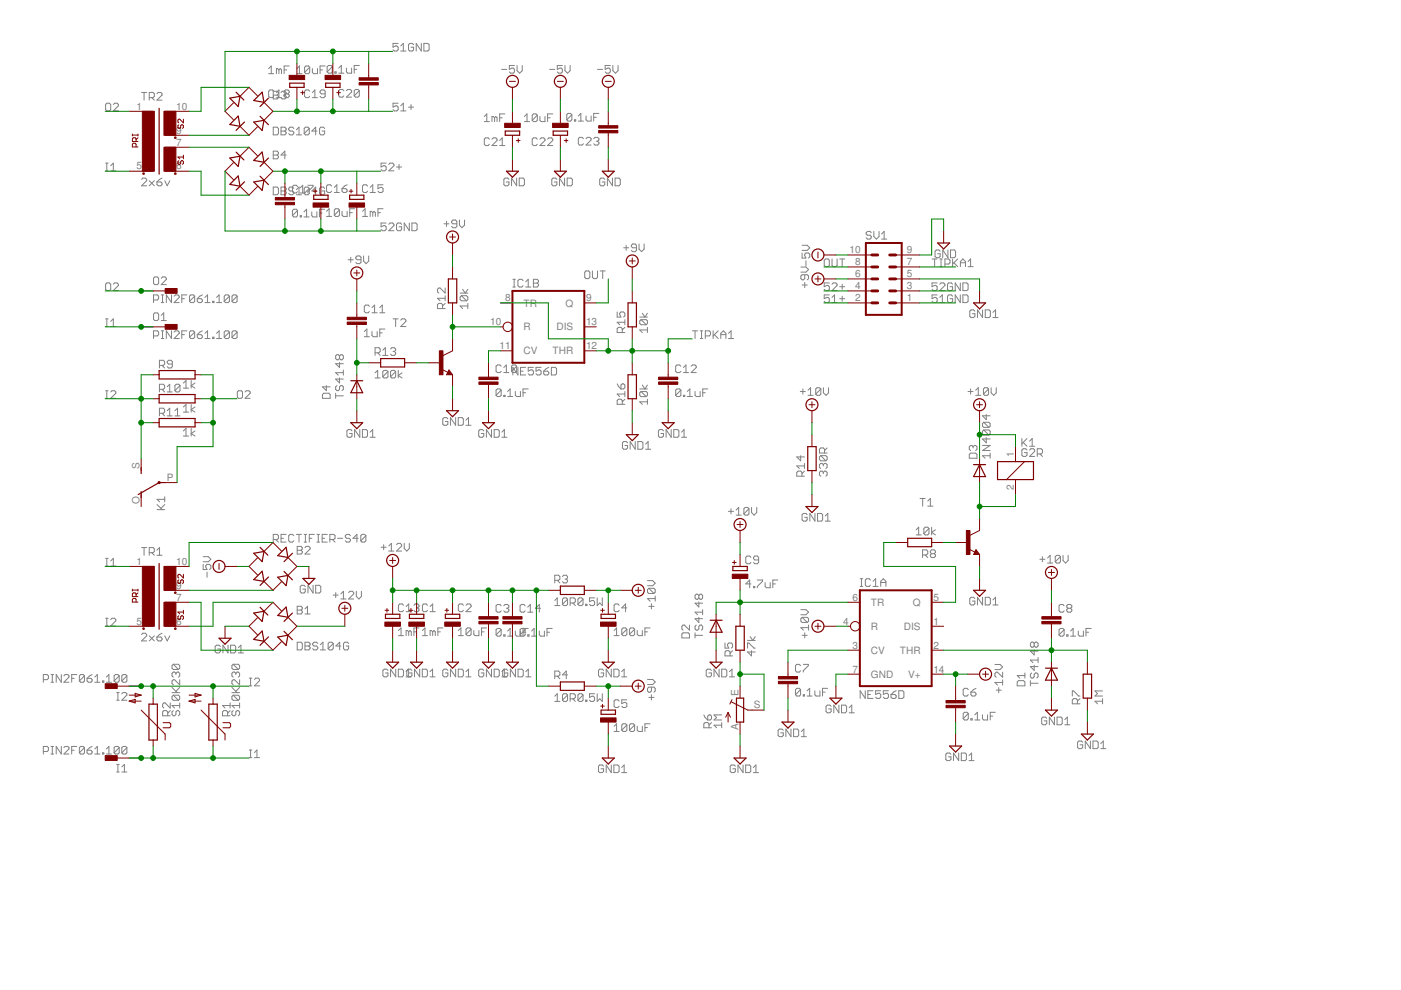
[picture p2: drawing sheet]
<svg xmlns="http://www.w3.org/2000/svg" width="297mm" height="210mm" viewBox="0 0 297 210" stroke-linecap="round" stroke-linejoin="round" font-family="sans-serif">
<defs><g id="words">
<g font-size="2.1" fill="#808080">
<text x="28.9" y="23.2">1</text>
<text x="37.3" y="23.2">10</text>
<text x="37.3" y="28.3">9</text>
<text x="28.9" y="35.9">5</text>
<text x="37.3" y="35.9">6</text>
<text x="37.3" y="30.9">7</text>
<text x="180.1" y="53.7">10</text>
<text x="192.3" y="53.7">9</text>
<text x="181.3" y="58.8">6</text>
<text x="181.3" y="56.3">8</text>
<text x="192.3" y="58.8">5</text>
<text x="192.3" y="56.3">7</text>
<text x="107.1" y="63.9">8</text>
<text x="111" y="65">TR</text>
<text x="119.9" y="65">Q</text>
<text x="124.2" y="63.9">9</text>
<text x="181.3" y="63.9">2</text>
<text x="181.3" y="61.3">4</text>
<text x="192.3" y="63.9">1</text>
<text x="192.3" y="61.3">3</text>
<text x="103.9" y="68.9">10</text>
<text x="111" y="70.1">R</text>
<text x="118" y="70.1">DIS</text>
<text x="124.2" y="68.9">13</text>
<text x="105.9" y="74">11</text>
<text x="111" y="75.1">CV</text>
<text x="117.2" y="75.1">THR</text>
<text x="124.2" y="74">12</text>
<text x="29.6" y="99.4" transform="rotate(-90 29.6 99.4)">S</text>
<text x="35.4" y="102">P</text>
<text x="215" y="96.9" transform="rotate(-90 215 96.9)">1</text>
<text x="29.6" y="106.9" transform="rotate(-90 29.6 106.9)">O</text>
<text x="215" y="103.9" transform="rotate(-90 215 103.9)">2</text>
<text x="28.9" y="119.7">1</text>
<text x="37.3" y="119.7">10</text>
<text x="37.3" y="124.8">9</text>
<text x="37.3" y="127.4">7</text>
<text x="180.8" y="127.4">6</text>
<text x="184.6" y="128.5">TR</text>
<text x="193.5" y="128.5">Q</text>
<text x="197.9" y="127.4">5</text>
<text x="28.9" y="132.4">5</text>
<text x="37.3" y="132.4">6</text>
<text x="178.8" y="132.4">4</text>
<text x="180.8" y="137.5">3</text>
<text x="184.6" y="133.5">R</text>
<text x="191.6" y="133.5">DIS</text>
<text x="197.9" y="137.5">2</text>
<text x="197.9" y="132.4">1</text>
<text x="180.8" y="142.6">7</text>
<text x="184.6" y="138.6">CV</text>
<text x="184.6" y="143.7">GND</text>
<text x="190.8" y="138.6">THR</text>
<text x="192.5" y="143.7">V+</text>
<text x="197.9" y="142.6">14</text>
<text x="156.5" y="147.7" transform="rotate(-90 156.5 147.7)">E</text>
<text x="156.5" y="154.9" transform="rotate(-90 156.5 154.9)">A</text>
<text x="159.8" y="150.2">S</text>
</g>
</g></defs>
<g fill="none" stroke="#808080" stroke-width=".21">
<path d="M30 19.6h1.1M30.5 19.6v1.6M33.3 19.9l.2-.3h.6l.3 .3v.3l-1.1 1h1.1M57 14.5l.5-.5v1.6M57 15.6h1M57.9 19.3h.9l.2 .3v.3l-.2 .3 .2 .2v.3l-.2 .3h-.9zM58 19.3l-.2-.2h-.6l-.2 .2v1.1l.2 .3h.6l.2-.3M58.6 19.6l.5-.5v1.6M59.1 14.8l-.2-.3h-.3v1.1M59.1 14.8v.8M59.1 14.8l.3-.3 .3 .3v.8M59.6 19.6l.2-.3h.6l.3 .3v.3l-.3 .3"/>
<path d="M60.2 14.8h.6M60.5 19.9l-.3-.3v-.3l.3-.2h.5l.3 .2v.3l-.3 .3M60.5 19.9l-.3 .3v.2l.3 .3h.5l.3-.3v-.2l-.3-.3M60.5 19.9h.5M61.3 14h-1.1v1.6M62.9 15.6h1.1M62.9 14.5l.6-.5v1.6M65.7 14.3v1l-.3 .3h-.5l-.3-.3M65.7 14.3l-.3-.3h-.5l-.3 .3v1M65.7 19.3l-.3-.2h-.5l-.3 .2v1.1l.3 .3h.5l.3-.3M65.7 14.3l-1.1 1M66.2 14.5v.8l.3 .3h.8v-1.1"/>
<path d="M66.2 19.6l.6-.5v1.6M67.9 14.8h.5M68.9 14h-1v1.6M68.9 19.9h-.8l-.2-.3v-.3l.2-.2h.6l.2 .2v1.1l-.2 .3h-.6l-.2-.3M70.4 14.2l-.2-.3h-.6l-.2 .3v1M70.4 14.2v1l-.2 .3h-.6l-.2-.3M70.4 14.2l-1 1M71 15.2h.3v.3h-.3zM71.8 15.5h1.1M71.8 14.4l.6-.5v1.6M72.9 19.2l-.3-.2h-.5l-.3 .2v1.1l.3 .3h.5l.3-.3M73.4 14.4v.8l.3 .3h.8v-1.1"/>
<path d="M73.4 19.2l.3-.2h.6l.2 .2v.3l-1.1 1.1h1.1M75.1 14.7h.5M76.2 13.9h-1.1v1.6M76.2 19.2l-.3-.2h-.5l-.3 .2v1.1M76.2 19.2v1.1l-.3 .3h-.5l-.3-.3M76.2 19.2l-1.1 1.1M84.4 9.2h-1.1v.8l.6-.3h.2l.3 .3v.6l-.3 .2h-.5l-.3-.2M85 10.8h1.1M85 9.7l.5-.5v1.6M87.7 9.5l-.3-.3h-.5l-.3 .3v1.1l.3 .2h.5l.3-.2v-.6h-.6M89.3 9.2v1.6l-1.1-1.6v1.6M89.9 9.2h.8l.3 .3v1.1l-.3 .2h-.8z"/>
<path d="M106.4 14.7h1M109.1 13.9h-1.1v.8l.5-.3h.3l.3 .3v.5l-.3 .3h-.5l-.3-.3M109.6 13.9v1.1l.6 .5 .5-.5v-1.1M116.5 14.7h1.1M119.2 13.9h-1v.8l.5-.3h.3l.2 .3v.5l-.2 .3h-.6l-.2-.3M119.8 13.9v1.1l.5 .5 .6-.5v-1.1M126.7 14.7h1.1M129.4 13.9h-1.1v.8l.6-.3h.2l.3 .3v.5l-.3 .3h-.5l-.3-.3M129.9 13.9v1.1l.6 .5 .5-.5v-1.1M22.4 36.2h.5M22.4 34.6h.5M22.6 34.6v1.6"/>
<path d="M22.6 21.9h.6l.3 .3v1l-.3 .3h-.6l-.2-.3v-1zM23.5 35.1l.5-.5v1.6M23.5 36.2h1.1M24 22.2l.3-.3h.5l.3 .3v.2l-1.1 1.1h1.1M30 38l.3-.2h.5l.3 .2v.3l-1.1 1.1h1.1M31.6 38.3l1.1 1.1M31.6 20.7h.8l.3-.3v-.5l-.3-.3h-.8v1.6M32.2 20.7l.5 .5M32.7 38.3l-1.1 1.1M33.3 38.6h.8l.3 .2v.3l-.3 .3h-.6l-.2-.3zM34.4 37.8l-1.1 .8M34.9 38.3l.6 1.1 .5-1.1"/>
<path d="M57.9 27h.9l.2 .2v1.1l-.2 .3h-.9zM57.9 32h.9l.2 .3v.3l-.2 .3 .2 .2v.3l-.2 .3h-.9zM57.9 39.7h.9l.2 .2v1.1l-.2 .3h-.9zM57.9 20.2h.9M57.9 32.9h.9M58.6 20.7h1.1M59.6 27h.8l.3 .2v.3l-.3 .3 .3 .3v.2l-.3 .3h-.8zM59.6 39.7h.8l.3 .2v.3l-.3 .3 .3 .2v.3l-.3 .3h-.8zM59.6 27.8h.8M60.1 20.2h.3M60.4 20.2l.3 .2v.3l-.3 .3h-.6l-.2-.3M60.7 32.9h-1.1l.8-.9v1.7"/>
<path d="M62.3 27.2l-.3-.2h-.5l-.3 .2v.3l.3 .3h.5l.3 .3v.2l-.3 .3h-.5l-.3-.3M62.3 39.9l-.3-.2h-.5l-.3 .2v.3l.3 .3h.5l.3 .2v.3l-.3 .3h-.5l-.3-.3M62.8 27.5l.6-.5v1.6M62.8 28.6h1.1M63.1 39.6l-.3-.3h-.5l-.3 .3v1l.3 .3h.5l.3-.3M63.6 39.8l.6-.5v1.6M65.3 39.3h1.1v.3l-1.1 1v.3M65.6 27.2v1.1l-.3 .3h-.6l-.2-.3M65.6 39.9v1.1l-.3 .3h-.6l-.2-.3M65.6 27.2l-.3-.2h-.6l-.2 .2v1.1M65.6 39.9l-.3-.2h-.6l-.2 .2v1.1M65.6 27.2l-1.1 1.1"/>
<path d="M65.6 39.9l-1.1 1.1M66.2 20.7h1.1M67.2 27.8h-1.1l.8-.8v1.6M68.8 27.2l-.2-.2h-.6l-.2 .2v1.1l.2 .3h.6l.2-.3v-.5h-.5M68.8 39.9l-.2-.2h-.6l-.2 .2v1.1l.2 .3h.6l.2-.3v-.5h-.5M70.3 39.5l-.2-.3h-.6l-.3 .3v1l.3 .3h.6l.2-.3M70.9 39.7l.5-.5v1.6M73.6 39.2l-.6 .3-.5 .5M77.9 39.5l-.2-.3h-.6l-.2 .3v1l.2 .3h.6l.2-.3M78.5 39.7l.5-.5v1.6M81.2 39.2h-1.1v.8l.6-.3h.2l.3 .3v.5l-.3 .3h-.5l-.3-.3M81.9 34.6h-1.1v.8l.5-.3h.3l.3 .3v.5l-.3 .3h-.5l-.3-.3"/>
<path d="M82.4 34.9l.3-.3h.5l.3 .3v.2l-1.1 1.1h1.1M84.1 35.4h1.1M84.4 21.9h-1.1v.8l.6-.3h.2l.3 .3v.5l-.3 .3h-.5l-.3-.3M84.6 34.9v1M85 23.5h1.1M85 22.4l.5-.5v1.6M86.6 22.7h1.1M87.1 22.2v1M102.7 24.7l.5-.5v1.6M102.7 25.8h1.1M103.8 29.5l-.3-.3h-.5l-.3 .3v1.1l.3 .3h.5l.3-.3M104.3 29.5l.3-.3h.5l.3 .3v.3l-1.1 1.1h1.1"/>
<path d="M104.9 25l-.3-.3h-.3v1.1M104.9 25v.8M104.9 25l.2-.3 .3 .3v.8M105.9 25h.6M105.9 30.9h1.1M105.9 29.8l.6-.6v1.7M107 24.2h-1.1v1.6M107.9 38l-.3-.2h-.5l-.3 .2v1.1l.3 .3h.5l.3-.3v-.5h-.5M109.5 37.8v1.6l-1-1.6v1.6M110.1 37.8h.8l.3 .2v1.1l-.3 .3h-.8zM111.2 25.8h1.1M111.2 24.7l.5-.5v1.6"/>
<path d="M113.9 24.4v1.1l-.3 .3h-.5l-.3-.3M113.9 24.4l-.3-.2h-.5l-.3 .2v1.1M113.9 29.5l-.3-.3h-.5l-.3 .3v1.1l.3 .3h.5l.3-.3M113.9 24.4l-1.1 1.1M114.5 24.7v.8l.2 .3h.8v-1.1M114.5 29.5l.2-.3h.6l.2 .3v.3l-1 1.1h1M116.1 25h.5M116.1 29.5l.3-.3h.5l.3 .3v.3l-1.1 1.1h1.1M117.2 24.2h-1.1v1.6M118.1 38l-.3-.2h-.5l-.3 .2v1.1l.3 .3h.5l.3-.3v-.5h-.6M119.7 37.8v1.6l-1.1-1.6v1.6M120.2 37.8h.9l.2 .2v1.1l-.2 .3h-.9z"/>
<path d="M121.2 24.3l-.2-.3h-.6l-.2 .3v1.1M121.2 24.3v1.1l-.2 .3h-.6l-.2-.3M121.2 24.3l-1 1.1M121.8 25.4h.3v.3h-.3zM122.6 25.7h1.1M122.6 24.6l.5-.6v1.7M123.7 29.4l-.3-.3h-.5l-.3 .3v1.1l.3 .3h.5l.3-.3M124.2 29.4l.3-.3h.6l.2 .3v.3l-1.1 1.1h1.1M124.2 24.6v.8l.3 .3h.8v-1.1M125.9 29.4l.3-.3h.5l.3 .3v.3l-.3 .3M125.9 24.9h.5M126.4 30h.3"/>
<path d="M126.7 30l.3 .2v.3l-.3 .3h-.5l-.3-.3M127 24h-1.1v1.7M128.2 38l-.2-.2h-.6l-.3 .2v1.1l.3 .3h.6l.2-.3v-.5h-.5M129.9 37.8v1.6l-1.1-1.6v1.6M130.4 37.8h.8l.3 .2v1.1l-.3 .3h-.8zM22.6 60h.6l.3 .3v1l-.3 .3h-.6l-.2-.3v-1zM32.8 58.7h.6l.2 .3v1.1l-.2 .2h-.6l-.2-.2v-1.1zM34.2 59l.3-.3h.5l.3 .3v.2l-1.1 1.1h1.1M59.6 40.5h.8M62.8 40.2l.6-.5v1.6M62.8 41.3h1.1M63.1 44.6l-1.1 1.1"/>
<path d="M63.1 44.6l-.3-.2h-.5l-.3 .2v1.1M63.1 44.6v1.1l-.3 .3h-.5l-.3-.3M63.6 45.7h.3v.3h-.3zM63.6 40.9h1.1M64.5 46h1M64.5 44.9l.5-.5v1.6M66.1 44.9v.8l.3 .3h.8v-1.1M67.2 40.5h-1.1l.8-.8v1.6M67.7 45.2h.6M68.8 44.4h-1.1v1.6M69.2 45.9h1.1M69.2 44.8l.6-.5v1.6"/>
<path d="M70.9 40.8h1.1M72 44.5v1.1l-.3 .3h-.6l-.2-.3M72 44.5l-.3-.2h-.6l-.2 .2v1.1M72 44.5l-1.1 1.1M72.5 40h.8l.3 .3v.2l-.3 .3h-.5l-.3-.3zM72.5 44.8v.8l.3 .3h.8v-1.1M73.8 55.1h1.1M74.1 45.1h.6M74.4 54.5v1.1M75.2 44.3h-1.1v1.6M76.5 55.1h-.8l-.3-.3v-.3l.3-.2h.6l.2 .2v1.1l-.2 .3h-.6l-.3-.3M76.9 44.8l.5-.5v1.6"/>
<path d="M76.9 45.9h1M77.1 54.3v1.1l.5 .5 .6-.5v-1.1M78.5 40.8h1.1M79 45.1v.8M79 45.1l-.2-.3h-.3v1.1M79 45.1l.3-.3 .3 .3v.8M80.1 45.1h.6M81.2 44.3h-1.1v1.6M81.9 47.3h-1.1v.8l.5-.3h.3l.3 .3v.5l-.3 .3h-.5l-.3-.3M82.4 47.6l.3-.3h.5l.3 .3v.2l-1.1 1.1h1.1M85.2 47.6l-.3-.3h-.6l-.2 .3v1l.2 .3h.6l.3-.3v-.5h-.6M86.8 47.3v1.6l-1.1-1.6v1.6"/>
<path d="M87.3 47.3h.9l.2 .3v1l-.2 .3h-.9zM94.1 47.5h1.1M94.7 46.9v1.1M96.9 47.5h-.9l-.2-.3v-.3l.2-.2h.6l.3 .2v1.1l-.3 .3h-.6l-.2-.3M97.4 46.7v1l.5 .6 .6-.6v-1M108.7 59.2h.6M109 59.2v1.7M110.9 59.5l-.3-.3h-.5l-.3 .3v1.1l.3 .3h.5l.3-.3M111.5 59.8l.5-.6v1.7M113.1 59.2h.8l.3 .3v.3l-.3 .2 .3 .3v.3l-.3 .3h-.8zM124.2 57.4h.6l.3 .3v1.1l-.3 .3h-.6l-.2-.3v-1.1zM125.6 57.4v1.4l.3 .3h.5l.3-.3v-1.4"/>
<path d="M127.2 57.4h1.1M127.8 57.4v1.7M132.2 52.5h1.1M132.8 52v1.1M134.9 52.5h-.8l-.2-.2v-.3l.2-.3h.6l.2 .3v1.1l-.2 .3h-.6l-.2-.3M135.5 51.7v1.1l.5 .6 .6-.6v-1.1M169.8 56.6h1.1l.5 .5-.5 .6h-1.1M170.1 53.6v1.1h.8l-.3-.5v-.3l.3-.3h.5l.3 .3v.6l-.3 .2M170.1 52h1l.6 .6-.6 .5h-1M170.6 58.3v.8l-.3 .2h-.2l-.3-.2v-.6l.3-.2h1.1l.2 .2v.6l-.2 .2M170.6 59.9v1.1M170.9 55.3v1.1"/>
<path d="M175 54.9h.6l.2 .3v1.1l-.2 .2h-.6l-.2-.2v-1.1zM175.8 60h-1v.8l.5-.3h.3l.2 .3v.5l-.2 .3h-.6l-.2-.3M176.4 54.9v1.4l.3 .2h.5l.3-.2v-1.4M178 54.9h1.1M178.6 54.9v1.6M184.7 49.3l-.2-.2h-.6l-.3 .2v.3l.3 .3h.6l.2 .2v.3l-.2 .3h-.6l-.3-.3M185.3 49.1v1l.5 .6 .6-.6v-1M186.9 50.7h1.1M186.9 49.6l.6-.5v1.6M197.6 54.9h1.1M198.2 54.9v1.6M198.7 60h-1.1v.8l.6-.3h.2l.3 .3v.5l-.3 .3h-.5l-.3-.3"/>
<path d="M199.2 54.9h.6M199.2 56.5h.6M199.3 53.3l-.2-.3h-.6l-.3 .3v1.1l.3 .2h.6l.2-.2v-.6h-.5M199.5 54.9v1.6M200.3 56h.8l.3-.3v-.5l-.3-.3h-.8v1.6M201 53v1.6l-1.1-1.6v1.6M201.5 53h.8l.3 .3v1.1l-.3 .2h-.8zM202 54.9v1.6M202.2 55.7l.9 .8M203.1 54.9l-1.1 1.1M203.6 60v1.6l-1.1-1.6v1.6M203.6 56.5v-1l.6-.6 .5 .6v1"/>
<path d="M203.6 55.7h1.1M204.2 60h.8l.3 .3v1l-.3 .3h-.8zM205.3 55.5l.5-.6v1.6M205.3 56.5h1M22.4 67.6h.5M22.4 69.2h.5M22.6 67.6v1.6M23.5 69.2h1.1M23.5 68.1l.5-.5v1.6M24 60.3l.3-.3h.5l.3 .3v.2l-1.1 1.1h1.1M32.6 63.6h.8l.2-.3v-.5l-.2-.3h-.8v1.7M32.6 71.2h.8l.2-.2v-.6l-.2-.3h-.8v1.7"/>
<path d="M32.8 66.3h.6l.2 .3v1.1l-.2 .3h-.6l-.2-.3v-1.1zM33.8 77.5h.8l.3-.3v-.5l-.3-.3h-.8v1.6M34.2 70.1h.5M34.2 71.8h.5M34.2 62.5h.5M34.2 64.2h.5M34.2 68h1.1M34.2 66.9l.5-.6v1.7M34.4 77.5l.5 .5M34.5 62.5v1.7M34.5 70.1v1.7M36.4 62.5v1.7l-1.1-1.7v1.7"/>
<path d="M36.4 70.1v1.7l-1.1-1.7v1.7M36.5 77.2h-.8l-.2-.3v-.2l.2-.3h.6l.2 .3v1l-.2 .3h-.6l-.2-.3M36.9 70.4l.3-.3h.5l.3 .3v.3l-1.1 1.1h1.1M36.9 62.8l.3-.3h.5l.3 .3v.3l-1.1 1.1h1.1M38.5 71h.6M38.5 63.3h.6M39.6 70.1h-1.1v1.7M39.6 62.5h-1.1v1.7M41.3 70.4l-.3-.3h-.6l-.2 .3v1.1M41.3 70.4v1.1l-.3 .3h-.6l-.2-.3M41.3 62.8l-.3-.3h-.6l-.2 .3v1.1M41.3 62.8v1.1l-.3 .3h-.6l-.2-.3"/>
<path d="M41.3 70.4l-1.1 1.1M41.3 62.8l-1.1 1.1M41.8 71h.8l.3 .2v.3l-.3 .3h-.5l-.3-.3zM41.8 63.3h.8l.3 .3v.3l-.3 .3h-.5l-.3-.3zM42.9 70.1l-.5 .3-.6 .6M42.9 62.5l-.5 .3-.6 .5M43.5 71.8h1M43.5 70.7l.5-.6v1.7M43.5 63.1l.5-.6v1.7M43.5 64.2h1M45.1 71.5h.3v.3h-.3zM45.1 63.9h.3v.3h-.3z"/>
<path d="M45.9 71.8h1.1M45.9 70.7l.6-.6v1.7M45.9 63.1l.6-.6v1.7M45.9 64.2h1.1M48.6 70.4l-.2-.3h-.6l-.3 .3v1.1M48.6 70.4v1.1l-.2 .3h-.6l-.3-.3M48.6 62.8l-.2-.3h-.6l-.3 .3v1.1M48.6 62.8v1.1l-.2 .3h-.6l-.3-.3M48.6 70.4l-1.1 1.1M48.6 62.8l-1.1 1.1M50.3 70.4l-.3-.3h-.5l-.3 .3v1.1M50.3 70.4v1.1l-.3 .3h-.5l-.3-.3"/>
<path d="M50.3 62.8l-.3-.3h-.5l-.3 .3v1.1M50.3 62.8v1.1l-.3 .3h-.5l-.3-.3M50.3 70.4l-1.1 1.1M50.3 62.8l-1.1 1.1M72 75.5l-.3-.3h-.3l-.2 .3v.5l.2 .3h.3l.3-.3M72 75.5v.5M72 76.8v1.1l-.8-.8h1.6M72 75.5l.3-.3h.2l.3 .3v.5l-.3 .3h-.2l-.3-.3M72.8 78.5v1M72.8 79h-1.6l.5 .5M77.2 70.3l.6-.5v1.6M77.2 71.4h1.1"/>
<path d="M78.3 65l-.2-.3h-.6l-.3 .3v1l.3 .3h.6l.2-.3M78.9 70.3v.8l.2 .3h.9v-1.1M78.9 66.3h1.1M78.9 65.2l.5-.5v1.6M79.5 79.1l.6-.6v1.6M79.5 74.8h.8l.3-.3v-.5l-.3-.3h-.8v1.7M80.1 74.8l.5 .6M80.5 70.6h.5M80.5 66.3h1.1M80.5 65.2l.5-.5v1.6M81.2 74.3l.5-.6v1.7M81.2 75.4h1.1"/>
<path d="M81.6 69.8h-1.1v1.6M82.3 78.8v1.1l-.3 .2h-.6l-.2-.2M82.3 78.8l-.3-.3h-.6l-.2 .3v1.1M82.3 78.8l-1.1 1.1M82.8 74l.3-.3h.5l.3 .3v.3l-.3 .2M83.3 67.6h1.1M83.3 74.5h.3M83.6 74.5l.3 .3v.3l-.3 .3h-.5l-.3-.3M83.9 78.8v1.1l-.3 .2h-.5l-.3-.2M83.9 78.8l-.3-.3h-.5l-.3 .3v1.1M83.9 67.6v1.6M83.9 78.8l-1.1 1.1"/>
<path d="M84.4 78.5v1.6M85 67.9l.2-.3h.6l.3 .3v.2l-1.1 1.1h1.1M85.2 79.1l-.8 .5 .8 .5M93.8 65.4v-.8l-.2-.3h-.6l-.2 .3v.8h1.6M94.4 61.1v1l-1.1-1h-.3l-.2 .2v.6l.2 .2M94.4 64.3l-.6 .6M94.4 63.2h-1.6l.5 .6M94.4 62.7v1.1M97.6 62.1h1.6M97.8 62.7h1.1l.3 .3v.5l-.3 .3M97.8 62.7l-.2 .3v.5l.2 .3h1.1M97.8 62.7l1.1 1.1"/>
<path d="M98.1 61.3l.5 .8 .6-.8M99.2 64.9h-1.6l.5 .5M99.2 64.3v1.1M106.3 77.6l-.3-.2h-.5l-.3 .2v1.1l.3 .3h.5l.3-.3M106.8 79h1.1M106.8 77.9l.6-.5v1.6M108.7 60.9h.6M109.5 77.6v1.1l-.2 .3h-.6l-.2-.3M109.5 77.6l-.2-.2h-.6l-.2 .2v1.1M109.5 77.6l-1 1.1M109.8 77.9v1.6l-1.1-1.6v1.6M110.4 78.7h.5"/>
<path d="M111.4 77.9h-1v1.6h1M111.5 60.9h1M113.1 77.9h-1.1v.8l.5-.3h.3l.3 .3v.5l-.3 .3h-.5l-.3-.3M113.1 60h.8M114.7 77.9h-1.1v.8l.6-.3h.2l.3 .3v.5l-.3 .3h-.5l-.3-.3M115.3 78.7h.8l.3 .3v.2l-.3 .3h-.6l-.2-.3zM116.4 77.9l-.6 .2-.5 .6M116.9 77.9h.8l.3 .2v1.1l-.3 .3h-.8zM130.9 66.1v1.1h.8l-.3-.5v-.3l.3-.3h.5l.3 .3v.6l-.3 .2M131.9 70.5v-.8l-.2-.3h-.6l-.2 .3v.8h1.6M132.5 69.4l-.6 .6M132.5 68.3h-1.6l.5 .6"/>
<path d="M132.5 67.8v1.1M135.6 67.2h1.7M135.9 67.8h1.1l.3 .3v.5l-.3 .3M135.9 67.8l-.3 .3v.5l.3 .3h1.1M135.9 67.8l1.1 1.1M136.2 66.4l.5 .8 .6-.8M137.3 69.4v1.1M137.3 70h-1.7l.6 .5M144.4 77.6l-.3-.2h-.6l-.2 .2v1.1l.2 .3h.6l.3-.3M144.9 79h1.1M144.9 77.9l.5-.5v1.6M146.5 77.6l.3-.2h.6l.2 .2v.3l-1.1 1.1h1.1"/>
<path d="M146.8 70.1h1.1M147.4 70.1v1.7M148.5 70.1h.5M148.5 71.8h.5M148.7 70.1v1.7M149.5 71.2h.9l.2-.2v-.6l-.2-.3h-.9v1.7M151.2 70.1v1.7M151.4 71l.9 .8M152.3 70.1l-1.1 1.1M152.8 71h1.1M152.8 71.8v-1.1l.6-.6 .5 .6v1.1M154.5 71.8h1.1"/>
<path d="M154.5 70.7l.5-.6v1.7M170.1 60.4h1.1M175.8 62.5h-1v.8l.5-.2h.3l.2 .2v.6l-.2 .3h-.6l-.2-.3M176.4 64.2h1.1M176.4 60.3l.3-.3h.5l.3 .3v.2l-1.1 1.1h1.1M176.4 63.1l.5-.6v1.7M178 63.3h1.1M178 60.8h1.1M178.6 60.3v1M178.6 62.8v1.1M198.7 62.5h-1.1v.8l.6-.2h.2l.3 .2v.6l-.3 .3h-.5l-.3-.3M199.2 64.2h1.1"/>
<path d="M199.2 60.3l.3-.3h.6l.2 .3v.2l-1.1 1.1h1.1M199.2 63.1l.6-.6v1.7M202 62.8l-.3-.3h-.6l-.2 .3v1.1l.2 .3h.6l.3-.3v-.6h-.6M202 60.3l-.3-.3h-.6l-.2 .3v1l.2 .3h.6l.3-.3v-.5h-.6M203.6 62.5v1.7l-1.1-1.7v1.7M204.2 62.5h.8l.3 .3v1.1l-.3 .3h-.8zM206.7 66l-.3-.3h-.5l-.3 .3v1.1l.3 .2h.5l.3-.2v-.6h-.5M208.3 65.7v1.6l-1.1-1.6v1.6M208.9 65.7h.8l.3 .3v1.1l-.3 .2h-.8zM210.5 66.2l.6-.5v1.6M210.5 67.3h1.1M22.4 82.8h.5"/>
<path d="M22.4 84.5h.5M22.6 82.8v1.7M23.5 83.1l.2-.3h.6l.3 .3v.3l-1.1 1.1h1.1M33.8 82.5h.8l.3-.2v-.6l-.3-.2h-.8v1.6M33.8 87.6h.8l.3-.2v-.6l-.3-.2h-.8v1.6M34.4 82.5l.5 .6M34.4 87.6l.5 .6M35.5 82l.5-.5v1.6M35.5 87.1l.5-.5v1.6M35.5 83.1h1M35.5 88.2h1M37.1 88.2h1.1"/>
<path d="M37.1 87.1l.5-.5v1.6M38.2 81.7l-.3-.2h-.5l-.3 .2v1.1M38.2 81.7v1.1l-.3 .3h-.5l-.3-.3M38.2 81.7l-1.1 1.1M38.9 81.2l.5-.5v1.6M38.9 86.3l.5-.5v1.6M38.9 91.4l.5-.6v1.7M38.9 82.3h1.1M38.9 87.4h1.1M38.9 92.5h1.1M40.5 80.7v1.6M40.5 85.8v1.6"/>
<path d="M40.5 90.8v1.7M41.3 81.2l-.8 .6 .8 .5M41.3 86.3l-.8 .5 .8 .6M41.3 91.4l-.8 .5 .8 .6M50.3 83.1l.3-.3h.5l.3 .3v1.1l-.3 .3h-.5l-.3-.3zM52 83.1l.2-.3h.6l.2 .3v.3l-1 1.1h1M68.4 83.7l.2-.3h1.1l.3 .3v.8h-1.6zM69.2 81.7v1.1l-.8-.8h1.6M71.2 83.4v1.1M71.2 83.9h1.6M71.4 81.7l-.2 .3v.5l.2 .3h.3l.3-.3v-.5l.3-.3h.2l.3 .3v.5l-.3 .3M72 80.1v1.1l-.8-.8h1.6"/>
<path d="M74.6 91.4l-.2-.3h-.6l-.2 .3v1l.2 .3h.6l.2-.3v-.5h-.5M76.3 91.1v1.6l-1.1-1.6v1.6M76.8 91.1h.8l.3 .3v1l-.3 .3h-.8zM78.5 92.7h1M78.5 91.6l.5-.5v1.6M79.5 80.1h1.1M95 88.8l-.3-.3h-.6l-.2 .3v1.1l.2 .3h.6l.3-.3v-.5h-.6M96.6 88.5v1.7l-1.1-1.7v1.7M97.2 88.5h.8l.2 .3v1.1l-.2 .3h-.8zM98.8 89.1l.5-.6v1.7M98.8 90.2h1.1M102.6 91.4l-.3-.3h-.5l-.3 .3v1l.3 .3h.5l.3-.3v-.5h-.6"/>
<path d="M104.2 91.1v1.6l-1.1-1.6v1.6M104.8 91.1h.8l.3 .3v1l-.3 .3h-.8zM106.3 82.7l-.3-.2h-.5l-.3 .2v1.1M106.3 82.7v1.1l-.3 .3h-.5l-.3-.3M106.3 82.7l-1.1 1.1M106.4 91.6l.5-.5v1.6M106.4 92.7h1.1M106.8 83.8h.3v.3h-.3zM107.6 83l.6-.5v1.6M107.6 84.1h1.1M109.3 83v.8l.2 .3h.8v-1.1M110.9 83.3h.5"/>
<path d="M112 82.5h-1.1v1.6M130.9 81.4l.8 1.1M131.7 81.6l.2-.2h.3l.3 .2v.6l-.3 .3h-.5zM131.9 85.7v-.8l-.2-.3h-.6l-.2 .3v.8h1.6M132.5 83v1.1M132.5 84.6l-.6 .6M132.5 83.5h-1.6l.5 .6M133.1 93.9l-.3-.3h-.6l-.2 .3v1.1l.2 .2h.6l.3-.2v-.6h-.6M134.7 93.6v1.6l-1.1-1.6v1.6M135.2 93.6h.9l.2 .3v1.1l-.2 .2h-.9zM135.6 82.5h1.7M135.9 83h1.1l.3 .3v.5l-.3 .3"/>
<path d="M135.9 83l-.3 .3v.5l.3 .3h1.1M135.9 83l1.1 1.1M136.2 81.6l.5 .9 .6-.9M136.9 95.2h1.1M136.9 94.2l.5-.6v1.6M137.3 84.6v1.1M137.3 85.2h-1.7l.6 .5M140.7 91.4l-.3-.3h-.6l-.2 .3v1l.2 .3h.6l.3-.3v-.5h-.6M142.3 91.1v1.6l-1.1-1.6v1.6M142.9 91.1h.8l.2 .3v1l-.2 .3h-.8zM144.4 82.7l-.3-.2h-.6l-.2 .2v1.1M144.4 82.7v1.1l-.3 .3h-.6l-.2-.3"/>
<path d="M144.4 82.7l-1.1 1.1M144.5 92.7h1.1M144.5 91.6l.5-.5v1.6M144.9 83.8h.3v.3h-.3zM145.7 84.1h1.1M145.7 83l.6-.5v1.6M147.4 83v.8l.2 .3h.8v-1.1M149 83.3h.5M150.1 82.5h-1.1v1.6M169.7 83h1.1M169.8 96.6v1.1l-.9-.8h1.7M170.2 82.5v1.1"/>
<path d="M170.6 98.3v1M170.6 99.9l-.6 .5M170.6 98.8h-1.7l.6 .5M171.3 83.8h1.1M171.3 82.7l.6-.5v1.6M174 96.6h1.1l.3 .3v.5l-.3 .3M174 96.6l-.3 .3v.5l.3 .3h1.1M174 96.6l1.1 1.1M174 82.5v1.1l-.2 .2h-.6l-.2-.2M174 82.5l-.2-.3h-.6l-.2 .3v1.1M174 82.5l-1 1.1M174.6 98.5l.2-.2h.3l.3 .2v.6l-.3 .2"/>
<path d="M174.6 98.5l-.3-.2h-.3l-.3 .2v.6l.3 .2M174.6 98.5v.3M174.6 82.2v1.1l.5 .5 .6-.5v-1.1M174.8 96.1v-.9l-.2-.2h-.6l-.3 .2v.9h1.7M175.4 95l-.6 .5M205.2 83h1.1M205.5 96.4l.3-.3h1.1l.2 .3v.8h-1.6zM205.8 82.5v1.1M206.3 94.7l-.2-.3h-.3l-.3 .3v.5l.3 .3M206.3 94.7l.3-.3h.3l.2 .3v.5l-.2 .3M206.3 94.7v.3M206.9 82.7l.5-.5v1.6"/>
<path d="M206.9 83.8h1M208.3 94.4h1.6l-1.6 1.1h1.6M208.6 89.5l-.3 .3v.5l.3 .3h1.1M208.6 91.2l-.3 .2v.6l.3 .2h1.1M208.6 89.5h1.1l.2 .3v.5l-.2 .3M208.6 91.2h1.1l.2 .2v.6l-.2 .2M208.6 91.2l1.1 1M208.6 89.5l1.1 1.1M209.1 92.8v1.1l-.8-.8h1.6M209.1 87.9v1.1l-.8-.8h1.6M209.6 82.5v1.1l-.3 .2h-.5l-.3-.2M209.6 82.5l-.3-.3h-.5l-.3 .3v1.1"/>
<path d="M209.6 82.5l-1.1 1.1M209.9 96.1v1.1M209.9 96.6h-1.6l.6 .6M210.1 82.2v1.1l.6 .5 .5-.5v-1.1M216.7 93v1.6M216.9 93.8l.8 .8M217.7 95.4l-.2-.3h-.6l-.2 .3v1.1l.2 .3h.6l.2-.3v-.5h-.5M217.7 93l-1 1.1M218.3 95.4l.3-.3h.5l.3 .3v.3l-1.1 1.1h1.1M218.3 93.5l.5-.5v1.6M218.3 94.6h1.1M219.9 96.2h.8l.3-.2v-.6l-.3-.3h-.8v1.7"/>
<path d="M220.5 96.2l.5 .6M22.4 118.4h.5M22.6 118.4v1.6M23.5 118.9l.5-.5v1.6M30 116.1h1.1M30.5 116.1v1.6M31.6 117.2h.8l.3-.3v-.5l-.3-.3h-.8v1.6M32.2 117.2l.5 .5M33.3 116.6l.5-.5v1.6M33.3 117.7h1.1M33.3 108.1h1.6M33.3 107l1.1 1.1"/>
<path d="M34.9 107l-.8 .8M34.9 105.9h-1.6l.5 .5M34.9 105.3v1.1M43.1 119.7v1.1h.8l-.3-.6v-.3l.3-.2h.5l.3 .2v.6l-.3 .3M43.1 118h1.1l.5 .6-.5 .5h-1.1M57.9 114.4h.9l.2-.3v-.5l-.2-.3h-.9v1.6M58.5 114.4l.5 .5M59.6 114.1h.5M60.7 113.3h-1.1v1.6h1.1M62.3 113.6l-.3-.3h-.5l-.3 .3v1.1l.3 .2h.5l.3-.2M62.8 113.3h1.1M63 115.8h.8l.3 .3v.3l-.3 .3 .3 .2v.3l-.3 .3h-.8z"/>
<path d="M63 116.7h.8M63.4 113.3v1.6M64.5 113.3h.5M64.5 114.9h.5M64.7 116.1l.2-.3h.6l.2 .3v.3l-1 1.1h1M64.7 113.3v1.6M65.6 114.1h.5M66.7 113.3h-1.1v1.6M67.2 113.3h.6M67.2 114.9h.6M67.5 113.3v1.6M68.3 114.1h.6"/>
<path d="M69.4 113.3h-1.1v1.6h1.1M69.9 114.4h.9l.2-.3v-.5l-.2-.3h-.9v1.6M70.5 114.4l.5 .5M71.6 114.1h1.1M74.3 113.6l-.3-.3h-.5l-.3 .3v.3l.3 .2h.5l.3 .3v.3l-.3 .2h-.5l-.3-.2M75.9 114.1h-1.1l.9-.8v1.6M77.6 113.6l-.3-.3h-.5l-.3 .3v1.1M77.6 113.6v1.1l-.3 .2h-.5l-.3-.2M77.6 113.6l-1.1 1.1M80.8 116h1.1M81.3 115.5v1.1M82.4 115.8l.6-.6v1.6"/>
<path d="M82.4 116.8h1.1M84.1 115.5l.2-.3h.6l.3 .3v.3l-1.1 1h1.1M85.7 115.2v1.1l.6 .5 .5-.5v-1.1M154.4 108.4h1.1M155 107.9v1M156.1 108.1l.5-.5v1.6M156.1 109.2h1.1M158.8 107.9l-1.1 1M158.8 107.9v1l-.3 .3h-.5l-.3-.3M158.8 107.9l-.3-.3h-.5l-.3 .3v1M159.2 118.2l-.3-.3h-.5l-.3 .3v1.1l.3 .2h.5l.3-.2M159.3 107.6v1.1l.6 .5 .5-.5v-1.1"/>
<path d="M160.8 118.7h-.8l-.2-.3v-.2l.2-.3h.6l.2 .3v1.1l-.2 .2h-.6l-.2-.2M170 101v-.8l-.2-.3h-.6l-.3 .3v.8h1.7M171.1 109.1l-.2-.2h-.6l-.2 .2v1.1l.2 .3h.6l.2-.3v-.5h-.5M172.8 108.9v1.6l-1.1-1.6v1.6M173.3 108.9h.8l.3 .2v1.1l-.3 .3h-.8zM174.6 100.2l-.3-.3h-.3l-.3 .3v.5l.3 .3M174.6 100.2l.2-.3h.3l.3 .3v.5l-.3 .3M174.6 100.2v.2M175 110.5h1M175 109.4l.5-.5v1.6M194.2 112.3l.6-.5v1.6M194.2 113.4h1.1"/>
<path d="M195.1 105.7h1.1M195.6 117.7h.8l.3-.3v-.5l-.3-.3h-.8v1.6M195.6 105.7v1.6M196.2 117.7l.5 .5M196.7 106.2l.6-.5v1.6M196.7 107.3h1.1M197 112.1v1l-.3 .3h-.5l-.3-.3M197 112.1l-.3-.3h-.5l-.3 .3v1M197 112.1l-1.1 1M197.5 117.4l-.2-.3v-.2l.2-.3h.6l.2 .3v.2l-.2 .3M197.5 117.4l-.2 .3v.2l.2 .3h.6l.2-.3v-.2l-.2-.3M197.5 117.4h.6"/>
<path d="M197.5 111.8v1.6M198.3 112.3l-.8 .6 .8 .5M220.5 118.6h1.1M221 118v1.1M222.1 118.3l.6-.5v1.6M222.1 119.4h1.1M224.8 118v1.1l-.2 .3h-.6l-.3-.3M224.8 118l-.2-.2h-.6l-.3 .2v1.1M224.8 118l-1.1 1.1M225.4 117.8v1l.5 .6 .6-.6v-1M22.4 132.7h.5M22.4 131.1h.5"/>
<path d="M22.4 120h.5M22.6 131.1v1.6M23.5 131.4l.2-.3h.6l.3 .3v.2l-1.1 1.1h1.1M23.5 120h1.1M30 134.5l.3-.2h.5l.3 .2v.3l-1.1 1.1h1.1M31.6 134.8l1.1 1.1M32.7 134.8l-1.1 1.1M33.3 135.1h.8l.3 .2v.3l-.3 .3h-.6l-.2-.3zM34.4 134.3l-1.1 .8M34.9 134.8l.6 1.1 .5-1.1M43.9 121.3v1.1M46.7 137.1l-.3-.3h-.5l-.3 .3v1.1l.3 .2h.5l.3-.2v-.6h-.5"/>
<path d="M48.3 136.8v1.6l-1-1.6v1.6M48.9 136.8h.8l.3 .3v1.1l-.3 .2h-.8zM50.5 138.4h1.1M50.5 137.3l.6-.5v1.6M63 128.5h.8l.3 .3v.3l-.3 .2 .3 .3v.3l-.3 .3h-.8zM63 136.2h.8l.3 .2v1.1l-.3 .3h-.8zM63 129.3h.8M64.7 136.2h.8l.2 .2v.3l-.2 .3 .2 .2v.3l-.2 .3h-.8zM64.7 137h.8M64.7 130.2h1M64.7 129.1l.5-.6v1.7M64.7 124.4l-.2-.3h-.6l-.3 .3v1.1l.3 .2h.6l.2-.2v-.6h-.5"/>
<path d="M66.4 124.1v1.6l-1.1-1.6v1.6M66.9 124.1h.8l.3 .3v1.1l-.3 .2h-.8zM67.4 136.4l-.3-.2h-.5l-.3 .2v.3l.3 .3h.5l.3 .2v.3l-.3 .3h-.5l-.3-.3M67.9 137.8h1.1M67.9 136.7l.6-.5v1.6M70.6 126.2h1.1M70.7 136.4v1.1l-.3 .3h-.6l-.2-.3M70.7 136.4l-.3-.2h-.6l-.2 .2v1.1M70.7 136.4l-1.1 1.1M71.2 125.6v1.1M72.3 125.9l.5-.5v1.6M72.3 127h1.1"/>
<path d="M72.3 137h-1.1l.8-.8v1.6M73.9 125.6l.3-.2h.5l.3 .2v.3l-1.1 1.1h1.1M73.9 136.4l-.2-.2h-.6l-.3 .2v1.1l.3 .3h.6l.2-.3v-.5h-.5M75.5 125.4v1l.6 .6 .5-.6v-1M84.5 134.8h1.1M84.5 133.7l.5-.6v1.7M85.6 128.3l-.3-.2h-.5l-.3 .2v1.1l.3 .3h.5l.3-.3M86.1 128.6l.6-.5v1.6M86.1 129.7h1.1M86.7 134l-.3-.3h-.3v1.1M86.7 134v.8M86.7 134l.2-.3 .3 .3v.8"/>
<path d="M87.8 134h.5M87.8 128.3l.2-.2h.6l.2 .2v.3l-.2 .3M88.3 128.9h.3M88.6 128.9l.2 .2v.3l-.2 .3h-.6l-.2-.3M88.8 133.1h-1v1.7M89.6 133.7l.5-.6v1.7M89.6 134.8h1M90.6 128.3l-.2-.2h-.6l-.2 .2v1.1l.2 .3h.6l.2-.3M91.2 128.6l.5-.5v1.6M91.2 129.7h1.1M91.7 134l-.2-.3h-.3v1.1M91.7 134v.8"/>
<path d="M91.7 134l.3-.3 .3 .3v.8M92.8 134h.6M93.9 133.1h-1.1v1.7M97.2 134.8h1.1M97.2 133.7l.5-.6v1.7M98.3 128.3l-.3-.2h-.5l-.3 .2v1.1l.3 .3h.5l.3-.3M98.8 128.3l.3-.2h.5l.3 .2v.3l-1.1 1.1h1.1M99.9 133.4v1.1l-.3 .3h-.5l-.3-.3M99.9 133.4l-.3-.3h-.5l-.3 .3v1.1M99.9 133.4l-1.1 1.1M100.5 133.7v.8l.2 .3h.8v-1.1M102.1 134h.5"/>
<path d="M103.2 133.1h-1.1v1.7M106.3 128.4l-.3-.2h-.5l-.3 .2v1.1l.3 .3h.5l.3-.3M106.3 133.5l-.3-.3h-.5l-.3 .3v1.1M106.3 133.5v1.1l-.3 .3h-.5l-.3-.3M106.3 133.5l-1.1 1.1M106.8 134.6h.3v.3h-.3zM106.8 128.4l.3-.2h.5l.3 .2v.3l-.3 .3M107.4 129h.2M107.6 134.9h1.1M107.6 133.8l.6-.6v1.7M107.6 129l.3 .2v.3l-.3 .3h-.5l-.3-.3M109.3 133.8v.8l.2 .3h.8v-1.1"/>
<path d="M110.9 133.2v1.7M110.9 134h.5M111.1 133.2l.2 .3M111.3 128.4l-.2-.2h-.6l-.2 .2v1.1l.2 .3h.6l.2-.3M111.3 133.5v1.1l-.2 .3h-.6l-.2-.3M111.3 133.5l-1 1.1M111.9 134.6h.3v.3h-.3zM111.9 129.8h1.1M111.9 128.7l.5-.5v1.6M112 133.2h-1.5l-.2 .3v1.1M112.7 134.9h1.1M112.7 133.8l.5-.6v1.7"/>
<path d="M114.3 133.8v.8l.3 .3h.8v-1.1M114.6 129h-1.1l.8-.8v1.6M116 134h.5M117.1 133.2h-1.1v1.7M117.6 127.3l.6-.5v1.6M117.6 128.4h1.1M117.6 123h.8l.3-.2v-.6l-.3-.2h-.8v1.6M118.2 123l.5 .6M119.3 122.2l.2-.2h.6l.2 .2v.3l-.2 .3M119.8 122.8h.3M120.1 122.8l.2 .2v.3l-.2 .3h-.6l-.2-.3M120.3 127v1.1l-.2 .3h-.6l-.2-.3"/>
<path d="M120.3 127l-.2-.2h-.6l-.2 .2v1.1M120.3 127l-1 1.1M120.9 127.8h.8l.3-.2v-.6l-.3-.2h-.8v1.6M121.4 127.8l.6 .6M123.6 127v1.1l-.3 .3h-.5l-.3-.3M123.6 127l-.3-.2h-.5l-.3 .2v1.1M123.6 127l-1.1 1.1M124.2 128.1h.2v.3h-.2zM126.1 126.8h-1.1v.8l.5-.3h.3l.3 .3v.5l-.3 .3h-.5l-.3-.3M126.6 126.8v1.6l.6-.6 .5 .6v-1.6M130.2 134.8h1.1M130.2 133.7l.5-.6v1.7"/>
<path d="M131.3 128.3l-.3-.2h-.5l-.3 .2v1.1l.3 .3h.5l.3-.3M132.9 133.4l-.3-.3h-.5l-.3 .3v1.1M132.9 133.4v1.1l-.3 .3h-.5l-.3-.3M132.9 133.4l-1.1 1.1M132.9 128.9h-1.1l.8-.8v1.6M134.6 133.4v1.1l-.3 .3h-.6l-.2-.3M134.6 133.4l-.3-.3h-.6l-.2 .3v1.1M134.6 133.4l-1.1 1.1M135.1 133.7v.8l.3 .3h.8v-1.1M136.7 134h.6M137.3 123.1h1.1l.5 .6-.5 .5h-1.1M137.6 128.6h1.1"/>
<path d="M137.6 124.7h1.1l.2 .3v.6l-.2 .2M137.6 124.7l-.3 .3v.6l.3 .2h1.1M137.6 124.7l1.1 1.1M137.8 133.1h-1.1v1.7M138.1 128v1.1M138.9 126.9h-1.6l.5 .6M138.9 126.4v1.1M144.6 134.4l.2-.2h1.1l.3 .2v.9h-1.6zM146.2 132.5v1.1l-1.1-1.1h-.3l-.2 .3v.5l.2 .3M147.4 134.7h1.6M147.4 134.2v1.1M147.6 132.5l-.2 .3v.5l.2 .3h.3l.3-.3v-.5l.2-.3h.3l.3 .3v.5l-.3 .3"/>
<path d="M148.2 126.3l-.3-.3h-.3l-.2 .3v.5l.2 .3h.3l.3-.3M148.2 126.3v.5M148.2 127.6v1.1l-.8-.8h1.6M148.2 130.9v1.1l-.8-.8h1.6M148.2 126.3l.2-.3h.3l.3 .3v.5l-.3 .3h-.3l-.2-.3M149 129.3v1M149 129.8h-1.6l.5 .5M153.7 136.3v1.1h.8l-.3-.5v-.3l.3-.3h.6l.2 .3v.6l-.2 .2M154.8 139.1v-.9l-.3-.2h-.5l-.3 .2v.9h1.6M155.3 138l-.5 .5M158.5 137.4v-1.1h.3l1.1 1.1h.2M158.5 135.8h1.6"/>
<path d="M159 135l.6 .8 .5-.8M159.2 123.8h-1.1l.8-.8v1.6M159.3 138v1.1l-.8-.9h1.6M159.8 124.3h.2v.3h-.2zM160.6 123h1.1v.3l-1.1 1v.3M162.2 123.5v.8l.3 .3h.8v-1.1M163.9 123.8h.5M164.9 123h-1v1.6M169.8 129.3h1.1l.5 .5-.5 .5h-1.1M170.1 134.7h1.1M170.1 130.9h1.1l.2 .3v.5l-.2 .3M170.1 130.9l-.3 .3v.5l.3 .3h1.1"/>
<path d="M170.1 130.9l1.1 1.1M170.6 134.2v1.1M171.4 133.1h-1.6l.5 .5M171.4 132.5v1.1M182.4 124.3h.5M182.4 122.7h.5M182.6 122.7v1.6M184.6 123l-.3-.3h-.6l-.2 .3v1.1l.2 .2h.6l.3-.2M185.1 123.3l.6-.6v1.6M185.1 124.3h1.1M186.7 124.3v-1l.6-.6 .5 .6v1M186.7 123.5h1.1"/>
<path d="M206.7 126.9l-.3-.3h-.5l-.3 .3v1.1l.3 .3h.5l.3-.3v-.6h-.5M208.3 126.6v1.7l-1.1-1.7v1.7M208.9 126.6h.8l.3 .3v1.1l-.3 .3h-.8zM210.5 128.3h1.1M210.5 127.2l.6-.6v1.7M219.3 136.4l-.3-.3h-.3l-.2 .3v.5l.2 .3h.3l.3-.3M219.3 136.4l.2-.3h.3l.3 .3v.5l-.3 .3h-.3l-.2-.3M219.3 136.4v.5M219.3 137.8v1.1l-.8-.9h1.6M220.1 139.4v1.1M220.1 140h-1.6l.5 .5M225.6 133.5l-.3-.3h-.5l-.3 .3v1.1"/>
<path d="M225.6 133.5v1.1l-.3 .3h-.5l-.3-.3M225.6 128.4l-.3-.2h-.5l-.3 .2v1.1l.3 .3h.5l.3-.3M225.6 133.5l-1.1 1.1M226.2 134.6h.2v.3h-.2zM226.4 129l-.2-.3v-.3l.2-.2h.6l.2 .2v.3l-.2 .3M226.4 129l-.2 .2v.3l.2 .3h.6l.2-.3v-.3l-.2-.2M226.4 129h.6M227 134.9h1.1M227 133.8l.5-.6v1.7M228.6 133.8v.8l.3 .3h.8v-1.1M230.3 134h.5M231.4 133.2h-1.1v1.7"/>
<path d="M9.2 144.1h.8l.3-.3v-.5l-.3-.3h-.8v1.7M9.2 159.3h.8l.3-.2v-.6l-.3-.2h-.8v1.6M10.8 158.3h.6M10.8 159.9h.6M10.8 143h.6M10.8 144.7h.6M11.1 143v1.7M11.1 158.3v1.6M13 143v1.7l-1.1-1.7v1.7M13 158.3v1.6l-1.1-1.6v1.6M13.5 158.5l.3-.2h.6l.2 .2v.3l-1.1 1.1h1.1M13.5 143.3l.3-.3h.6l.2 .3v.3l-1.1 1.1h1.1"/>
<path d="M15.2 159.1h.5M15.2 143.8h.5M16.3 158.3h-1.1v1.6M16.3 143h-1.1v1.7M17.9 158.5l-.3-.2h-.5l-.3 .2v1.1M17.9 158.5v1.1l-.3 .3h-.5l-.3-.3M17.9 143.3l-.3-.3h-.5l-.3 .3v1.1M17.9 143.3v1.1l-.3 .3h-.5l-.3-.3M17.9 158.5l-1.1 1.1M17.9 143.3l-1.1 1.1M18.5 159.1h.8l.2 .2v.3l-.2 .3h-.6l-.2-.3zM18.5 143.8h.8l.2 .3v.3l-.2 .3h-.6l-.2-.3z"/>
<path d="M19.5 158.3l-.5 .2-.5 .6M19.5 143l-1 .8M20.1 159.9h1.1M20.1 158.8l.5-.5v1.6M20.1 143.6l.5-.6v1.7M20.1 144.7h1.1M21.7 159.6h.3v.3h-.3zM21.7 144.4h.3v.3h-.3zM22.6 159.9h1M22.6 158.8l.5-.5v1.6M22.6 143.6l.5-.6v1.7M22.6 144.7h1"/>
<path d="M24.7 148.5h.6M24.7 146.8h.6M25 146.8v1.7M25.3 158.5l-.3-.2h-.5l-.3 .2v1.1M25.3 158.5v1.1l-.3 .3h-.5l-.3-.3M25.3 143.3l-.3-.3h-.5l-.3 .3v1.1M25.3 143.3v1.1l-.3 .3h-.5l-.3-.3M25.3 158.5l-1.1 1.1M25.3 143.3l-1.1 1.1M25.8 147.1l.3-.3h.5l.3 .3v.3l-1.1 1.1h1.1M26.9 158.5l-.3-.2h-.5l-.3 .2v1.1M26.9 158.5v1.1l-.3 .3h-.5l-.3-.3"/>
<path d="M26.9 143.3l-.3-.3h-.5l-.3 .3v1.1M26.9 143.3v1.1l-.3 .3h-.5l-.3-.3M26.9 158.5l-1.1 1.1M26.9 143.3l-1.1 1.1M35.6 151.8v-.9l-.3-.2h-.6l-.2 .2v.9h1.6M36.1 149v1.1l-1.1-1.1h-.3l-.2 .3v.5l.2 .3M36.1 150.7l-.5 .5M36.5 146.9h1.6M36.5 145.8l1.1 1.1M36.7 150.7l-.2 .2v.6l.2 .3h.3l.3-.3v-.6l.3-.2h.2l.3 .2v.6l-.3 .3M36.7 147.4l-.2 .3v.5l.2 .3h1.1M36.7 147.4h1.1l.3 .3v.5l-.3 .3"/>
<path d="M36.7 140.8l-.2 .3v.6l.2 .2h1.1M36.7 140.8h1.1l.3 .3v.6l-.3 .2M36.7 147.4l1.1 1.1M36.7 140.8l1.1 1.1M37.3 142.8l-.3-.3h-.3l-.2 .3v.5l.2 .3M37.3 142.8l.3-.3h.2l.3 .3v.5l-.3 .3M37.3 142.8v.2M38.1 144.1v1.1l-1.1-1.1h-.3l-.2 .3v.5l.2 .3M38.1 149.6h-1.6l.5 .5M38.1 149v1.1M38.1 145.8l-.8 .8M48.3 151.8v-.9l-.3-.2h-.6l-.2 .2v.9h1.6"/>
<path d="M48.8 149.6h-1.6l.5 .5M48.8 150.7l-.5 .5M48.8 149v1.1M49.2 146.9h1.6M49.2 145.8l1.1 1.1M49.4 140.8l-.2 .3v.6l.2 .2h1.1M49.4 147.4l-.2 .3v.5l.2 .3h1.1M49.4 150.7l-.2 .2v.6l.2 .3h.3l.3-.3v-.6l.3-.2h.2l.3 .2v.6l-.3 .3M49.4 140.8h1.1l.3 .3v.6l-.3 .2M49.4 147.4h1.1l.3 .3v.5l-.3 .3M49.4 147.4l1.1 1.1M49.4 140.8l1.1 1.1"/>
<path d="M50 142.8l-.3-.3h-.3l-.2 .3v.5l.2 .3M50 142.8v.2M50 142.8l.3-.3h.2l.3 .3v.5l-.3 .3M50.8 144.1v1.1l-1.1-1.1h-.3l-.2 .3v.5l.2 .3M50.8 149v1.1M50.8 149.6h-1.6l.5 .5M50.8 145.8l-.8 .8M52.9 143.8h.5M52.9 145.4h.5M52.9 159h.5M53.1 143.8v1.6M53.1 159v1.6"/>
<path d="M54 144.1l.2-.3h.6l.2 .3v.2l-1 1.1h1M54 159.6l.5-.6v1.6M82.3 142.2l-.3-.3h-.6l-.2 .3v1l.2 .3h.6l.3-.3v-.5h-.6M83.9 141.9v1.6l-1.1-1.6v1.6M84.5 141.9h.8l.2 .3v1l-.2 .3h-.8zM86.1 143.5h1.1M86.1 142.4l.5-.5v1.6M86.8 142.7h.5v.5l-.2 .3M87.3 142.2l-.2-.3h-.6l-.2 .3v1l.2 .3M89 141.9v1.6l-1.1-1.6v1.6M89.5 141.9h.8l.3 .3v1l-.3 .3h-.8zM91.2 143.5h1"/>
<path d="M91.2 142.4l.5-.5v1.6M95 142.2l-.3-.3h-.6l-.2 .3v1l.2 .3h.6l.3-.3v-.5h-.6M96.6 141.9v1.6l-1.1-1.6v1.6M97.2 141.9h.8l.2 .3v1l-.2 .3h-.8zM98.8 143.5h1.1M98.8 142.4l.5-.5v1.6M102.6 142.2l-.3-.3h-.5l-.3 .3v1l.3 .3h.5l.3-.3v-.5h-.6M104.2 141.9v1.6l-1.1-1.6v1.6M104.8 141.9h.8l.3 .3v1l-.3 .3h-.8zM106.4 143.5h1.1M106.4 142.4l.5-.5v1.6M107.1 142.7h.6v.5l-.3 .3"/>
<path d="M107.7 142.2l-.3-.3h-.6l-.2 .3v1l.2 .3M109.3 141.9v1.6l-1.1-1.6v1.6M109.8 141.9h.9l.2 .3v1l-.2 .3h-.9zM111.5 143.5h1.1M111.5 142.4l.5-.5v1.6M117.6 147.6l.6-.5v1.6M117.6 148.7h1.1M117.6 143.4h.8l.3-.3v-.5l-.3-.3h-.8v1.6M118.2 143.4l.5 .5M120.3 147.4l-.2-.3h-.6l-.2 .3v1M120.3 147.4v1l-.2 .3h-.6l-.2-.3M120.3 147.4l-1 1"/>
<path d="M120.3 143.1h-1l.8-.8v1.6M120.9 148.2h.8l.3-.3v-.5l-.3-.3h-.8v1.6M121.4 148.2l.6 .5M123.6 147.4l-.3-.3h-.5l-.3 .3v1M123.6 147.4v1l-.3 .3h-.5l-.3-.3M123.6 147.4l-1.1 1M124.2 148.4h.2v.3h-.2zM126.1 147.1h-1.1v.8l.5-.3h.3l.3 .3v.5l-.3 .3h-.5l-.3-.3M126.6 147.1v1.6l.6-.5 .5 .5v-1.6M128 142.2l-.3-.3h-.6l-.2 .3v1l.2 .3h.6l.3-.3v-.5h-.6M129.6 141.9v1.6l-1.1-1.6v1.6M130.2 141.9h.8l.3 .3v1l-.3 .3h-.8z"/>
<path d="M130.2 154l.5-.5v1.6M130.2 155.1h1.1M131.3 148.7l-.3-.3h-.5l-.3 .3v1l.3 .3h.5l.3-.3M131.8 143.5h1.1M131.8 142.4l.5-.5v1.6M132.9 148.4h-1.1v.8l.6-.3h.2l.3 .3v.5l-.3 .3h-.5l-.3-.3M132.9 153.7l-.3-.2h-.5l-.3 .2v1.1M132.9 153.7v1.1l-.3 .3h-.5l-.3-.3M132.9 153.7l-1.1 1.1M134.6 153.7l-.3-.2h-.6l-.2 .2v1.1M134.6 153.7v1.1l-.3 .3h-.6l-.2-.3M134.6 153.7l-1.1 1.1"/>
<path d="M135.1 154v.8l.3 .3h.8v-1.1M136.7 154.3h.6M137.3 144.1h1.1l.5 .5-.5 .5h-1.1M137.6 147.9h1.1M137.8 153.5h-1.1v1.6M138.1 145.7v.8l-.3 .3h-.2l-.3-.3v-.5l.3-.3h1.1l.2 .3v.5l-.2 .3M138.1 147.3v1.1M149.2 151.6l.3 .5 .6 .6M150.1 151.8l.2-.2h.3l.3 .2v.6l-.3 .3h-.5zM150.3 154.3v-.8l-.2-.3h-.6l-.3 .3v.8h1.7M150.8 142.2l-.2-.3h-.6l-.3 .3v1l.3 .3h.6l.2-.3v-.5h-.5M150.9 153.2l-.6 .6"/>
<path d="M152.5 141.9v1.6l-1.1-1.6v1.6M153 141.9h.8l.3 .3v1l-.3 .3h-.8zM153 151.6h-1.6l.5 .5-.5 .6h1.6M153 153.8h-1.6l.5 .5M153 153.2v1.1M154.6 143.5h1.1M154.6 142.4l.6-.5v1.6M166.1 154.8l-.3-.2h-.6l-.2 .2v1.1l.2 .3h.6l.3-.3v-.5h-.6M167.7 154.6v1.6l-1.1-1.6v1.6M168.3 154.6h.8l.2 .2v1.1l-.2 .3h-.8zM169.7 141.1l-.2-.2h-.6l-.2 .2v1.1l.2 .3h.6l.2-.3M169.7 146.2l-.2-.3h-.6l-.2 .3v1.1"/>
<path d="M169.7 146.2v1.1l-.2 .3h-.6l-.2-.3M169.7 146.2l-1 1.1M169.9 156.2h1.1M169.9 155.1l.5-.5v1.6M170.3 140.9h1.1v.2l-1.1 1.1v.3M170.3 147.3h.3v.3h-.3zM171.1 147.6h1.1M171.1 146.5l.6-.6v1.7M172.8 146.5v.8l.2 .3h.8v-1.1M174.4 146.7h.5M175.5 145.9h-1.1v1.7M176.2 149.8l-.2-.3h-.6l-.3 .3v1.1l.3 .2h.6l.2-.2v-.6h-.5"/>
<path d="M177.9 149.5v1.6l-1.1-1.6v1.6M178.4 149.5h.8l.3 .3v1.1l-.3 .2h-.8zM180 151.1h1.1M180 150l.6-.5v1.6M183.5 146.5v1.6l-1.1-1.6v1.6M184 147.3h.6M185.1 146.5h-1.1v1.6h1.1M186.7 146.5h-1v.8l.5-.3h.3l.2 .3v.5l-.2 .3h-.6l-.2-.3M188.4 146.5h-1.1v.8l.5-.3h.3l.3 .3v.5l-.3 .3h-.5l-.3-.3M188.9 147.3h.8l.3 .2v.3l-.3 .3h-.5l-.3-.3zM190 146.5l-1.1 .8M190.6 146.5h.8l.2 .2v1.1l-.2 .3h-.8z"/>
<path d="M201.6 159.9l-.3-.2h-.5l-.3 .2v1.1l.3 .3h.5l.3-.3v-.5h-.5M203.3 159.7v1.6l-1.1-1.6v1.6M203.8 159.7h.8l.3 .2v1.1l-.3 .3h-.8zM205.3 146.2l-.3-.3h-.5l-.3 .3v1.1l.3 .3h.5l.3-.3M205.3 151.3l-.3-.3h-.5l-.3 .3v1.1M205.3 151.3v1.1l-.3 .3h-.5l-.3-.3M205.3 151.3l-1.1 1.1M205.8 146.7h.9l.2 .3v.3l-.2 .3h-.6l-.3-.3zM205.8 152.4h.3v.3h-.3zM206.7 152.7h1.1M206.7 151.6l.5-.6v1.7M206.9 145.9l-1.1 .8"/>
<path d="M208.3 151.6v.8l.3 .3h.8v-1.1M210 151.8h.5M210.9 140.9h1.1l.6 .5-.6 .6h-1.1M211 151h-1v1.7M211.2 146.3h1.1M211.8 145.8v1.1M212.6 144.7h-1.7l.6 .5M212.6 142.5v1.1l-1.1-1.1h-.3l-.3 .3v.5l.3 .3M212.6 144.1v1.1M215.7 144.6l.2-.3h1.1l.3 .3v.8h-1.6zM217.3 142.7v1.1M217.3 143.2h-1.6l.5 .6"/>
<path d="M218.5 144.9h1.6M218.5 144.3v1.1M218.7 142.7l-.2 .3v.5l.2 .3h.3l.3-.3v-.5l.2-.3h.3l.3 .3v.5l-.3 .3M219.3 141.1v1l-.8-.8h1.6M221.9 152.3l-.2-.3h-.6l-.2 .3v1.1l.2 .3h.6l.2-.3v-.6h-.5M223.6 152v1.7l-1.1-1.7v1.7M224.1 152h.8l.3 .3v1.1l-.3 .3h-.8zM225.8 153.7h1M225.8 152.6l.5-.6v1.7M227.4 147.6v-1.1h.2l1.1 1.1h.3M228.4 149.2v-.8l-.2-.3h-.6l-.2 .3v.8h1.6M229 148.1l-.6 .6"/>
<path d="M229.6 157.4l-.3-.3h-.6l-.2 .3v1.1l.2 .2h.6l.3-.2v-.6h-.6M231.2 157.1v1.6l-1.1-1.6v1.6M231.7 157.1h.9l.2 .3v1.1l-.2 .2h-.9zM233.4 158.7h1.1M233.4 157.6l.5-.5v1.6M233.8 146.5h-1.6l.5 .5-.5 .6h1.6M233.8 148.7h-1.6l.5 .5M233.8 148.1v1.1M24.7 163.7h.6M24.7 162.1h.6M25 162.1v1.6M25.8 163.7h1.1"/>
<path d="M25.8 162.6l.6-.5v1.6M52.9 160.6h.5M54 160.6h1M128 162.5l-.3-.3h-.6l-.2 .3v1.1l.2 .2h.6l.3-.2v-.6h-.6M129.6 162.2v1.6l-1.1-1.6v1.6M130.2 162.2h.8l.3 .3v1.1l-.3 .2h-.8zM131.8 162.7l.5-.5v1.6M131.8 163.8h1.1M155.9 162.5l-.3-.3h-.5l-.3 .3v1.1l.3 .2h.5l.3-.2v-.6h-.5M157.5 162.2v1.6l-1-1.6v1.6M158.1 162.2h.8l.3 .3v1.1l-.3 .2h-.8zM159.7 163.8h1.1"/>
<path d="M159.7 162.7l.6-.5v1.6M205.4 161.3h1.1M205.4 160.2l.6-.5v1.6"/>
</g>
<g fill="#800000" stroke="#800000" stroke-width=".21">
<path d="M22.3 160.2h2.5v1h-2.5z"/>
<path d="M22.3 145h2.5v1h-2.5z"/>
<path d="M35 68.8h2.5v1h-2.5z"/>
<path d="M35 61.2h2.5v1h-2.5z"/>
<path d="M30.2 120.1h2.5v12.7h-2.5z"/>
<path d="M34.8 120.1h2.5v5.1h-2.5z"/>
<path d="M34.8 127.7h2.5v5.1h-2.5z"/>
<path d="M86.7 131.9h3.3v.9h-3.3z"/>
<path d="M94.3 131.9h3.3v.9h-3.3z"/>
<path d="M101.5 131.8h4.1v.5h-4.1z"/>
<path d="M101.5 130.7h4.1v.6h-4.1z"/>
<path d="M127.3 131.9h3.3v.9h-3.3z"/>
<path d="M127.3 152.2h3.3v.9h-3.3z"/>
<path d="M200.6 149.5h4v.6h-4z"/>
<path d="M200.6 148.5h4v.5h-4z"/>
<path d="M165 144.5h4.1v.5h-4.1z"/>
<path d="M165 143.4h4.1v.6h-4.1z"/>
<path d="M220.9 131.8h4.1v.5h-4.1z"/>
<path d="M220.9 130.7h4.1v.6h-4.1z"/>
<path d="M155.3 121.8h3.3v.8h-3.3z"/>
<path d="M204.9 112.5h.8v5.1h-.8z"/>
<path d="M101.5 81h4.1v.5h-4.1z"/>
<path d="M101.5 80h4.1v.5h-4.1z"/>
<path d="M93.2 74.4h.7v5.1h-.7z"/>
<path d="M73.6 68.3h4.1v.5h-4.1z"/>
<path d="M73.6 67.3h4.1v.5h-4.1z"/>
<path d="M139.6 81h4.1v.5h-4.1z"/>
<path d="M139.6 80h4.1v.5h-4.1z"/>
<path d="M30.2 23.6h2.5v12.7h-2.5z"/>
<path d="M34.8 23.6h2.5v5.1h-2.5z"/>
<path d="M34.8 31.2h2.5v5.1h-2.5z"/>
<path d="M81.6 131.9h3.3v.9h-3.3z"/>
<path d="M106.6 131.8h4.1v.5h-4.1z"/>
<path d="M106.6 130.7h4.1v.6h-4.1z"/>
<path d="M74 43h3.3v.9h-3.3z"/>
<path d="M66.4 43h3.3v.9h-3.3z"/>
<path d="M58.4 42.9h4v.5h-4z"/>
<path d="M58.4 41.9h4v.5h-4z"/>
<path d="M61.3 16h3.3v.9h-3.3z"/>
<path d="M68.9 16h3.3v.9h-3.3z"/>
<path d="M76.1 16.5h4.1v.5h-4.1z"/>
<path d="M76.1 17.5h4.1v.5h-4.1z"/>
<path d="M107 26.1h3.3v.9h-3.3z"/>
<path d="M117.2 26.1h3.3v.9h-3.3z"/>
<path d="M126.9 26.6h4.1v.6h-4.1z"/>
<path d="M126.9 27.7h4.1v.5h-4.1z"/>
</g>
<g fill="none" stroke="#800000" stroke-width=".21">
<path d="M62.9 13.4v2.6M62.9 18.5v2.6M63.8 19.6h.8M64.2 19.3v.7M70.6 13.4v2.6M70.6 18.5v2.6M71.4 19.6h.8M71.8 19.3v.7M78.2 13.4v3.1M78.2 18v3.1M108 17.3h1.3M108.6 18.5v2.6"/>
<path d="M118.2 17.3h1.2M118.8 18.5v2.6M128.3 17.3h1.3M129 18.5v2.6M27.4 23.6h5.1M27.4 36.3h5.1M28.1 28.4v.4M28.1 28.6h1.2M28.9 30v-.6l-.2-.2h-.4l-.2 .2v.6h1.2M28.9 31.2v-.6l-.2-.2h-.4l-.2 .2v.6h1.2M29.3 28.4v.4M29.3 29.2l-.4 .4"/>
<path d="M35 23.6h5.1M35 36.3h5.1M35 31.2h5.1M35 28.7h5.1M37.9 26.5l-.2 .1v.4l.2 .2 .4-.2v-.4l.2-.1 .4 .1v.4l-.2 .2M37.9 34.1l-.2 .2v.3l.4 .2 .2-.2v-.3l.4-.2 .2 .2v.3l-.2 .2M38.9 25.3v.8l-.8-.8-.4 .2v.4l.2 .2M38.9 32.9v.8M38.9 33.3h-1.2l.4 .4M49.5 21.8l-1.8 1.8 1.8 1.8M49.5 34.5l-1.8 1.8 1.8 1.8M50.9 26.8l1.9 1.9 1.8-1.8"/>
<path d="M50.9 39.5l1.9 1.9 1.8-1.8M54.6 20.3l-1.8-1.8-1.9 1.9M54.6 33l-1.8-1.8-1.9 1.9M56 21.7l1.9 1.9-1.9 1.9M56 34.4l1.9 1.9-1.9 1.9M60.4 38.8v3.1M68 38.8v2.6M75.6 38.8v2.6M108.6 23.6v2.5M108.6 28.7v2.5M108.6 33.8v2.5M109.5 29.8h.8"/>
<path d="M109.9 29.4v.8M118.8 23.6v2.5M118.8 28.7v2.5M118.8 33.8v2.5M119.6 29.8h.8M120 29.4v.8M129 23.6v3M129 28.2v3M129 33.8v2.5M60.4 43.4v3M66.4 40.5h.8M66.8 40.1v.8"/>
<path d="M68 43.9v2.5M74 40.5h.8M74.4 40.1v.8M75 57.9h1.3M75.6 43.9v2.5M75.6 57.2v1.3M75.6 59.1v2.6M95.3 50.2h1.3M95.9 49.6v1.3M95.9 51.5v2.6M95.9 56.6v2.5M133.4 55.3h1.3"/>
<path d="M134 54.7v1.3M134 56.6v2.5M172.8 59.1h1.3M173.4 53.4v1.3M173.4 58.5v1.3M174.7 59.1h2.5M174.7 54.1h2.5M179.8 59.1h5M179.8 56.6h5M179.8 54.1h5M189.9 59.1h5.1M189.9 56.6h5.1"/>
<path d="M189.9 54.1h5.1M200.1 49v2.5M29.9 69.3h5.1M29.9 61.7h5.1M32.5 79.5h1.2M41.4 79.5h1.2M75.6 64.2v3.1M75.6 68.8v3M75.6 79.5v5M78.2 76.9h2.5M85.8 76.9h2.5M90.9 76.9h2.5"/>
<path d="M93.7 78.3l1.3 .7M95.2 78.4l.7 1.1h-1.2zM95.9 64.2v2.6M95.9 71.8v2.6l-2 1M95.9 79.5v2.5M103.6 76.9v3.1M106.1 69.3h.6M106.1 64.2h2.5M106.1 74.4h2.5M123.9 69.3h2.5M123.9 64.2h2.5M123.9 74.4h2.5"/>
<path d="M134 61.7v2.5M134 69.3v2.5M134 76.9v2.6M141.7 76.9v3.1M179.8 61.7h5M179.8 64.2h5M189.9 61.7h5.1M189.9 64.2h5.1M207.7 61.7v2.5M29.9 97.2v2.6M32.5 84.5h1.2M32.5 89.6h1.2"/>
<path d="M41.4 84.5h1.2M41.4 89.6h1.2M75.6 87.1v2.5M95.9 84.5v2.6M103.6 81.5v3M103.6 87.1v2.5M134 84.5v2.6M134 89.6v2.6M141.7 81.5v3M141.7 87.1v2.5M171.5 85.8h1.3M172.1 85.2v1.2"/>
<path d="M172.1 87.1v2.5M172.1 92.2v2.5M172.1 99.8v2.5M207.1 85.8h1.2M207.7 85.2v1.2M207.7 87.1v2.5M207.7 97.2v5.1M215.3 94.7v3.2M217.2 97.9l-3.8 3.8M29.9 104.9v2.5M35 102.3h2.5M46.4 119.5v1.2"/>
<path d="M54.6 118.3l-1.8 1.8 1.8 1.8M59.7 116.8l-1.8-1.8-1.9 1.9M61 118.2l1.9 1.9-1.9 1.9M82.6 118.8h1.3M83.2 118.2v1.3M155.3 119.3h.8M155.7 118.9v.7M156.3 111.2h1.2M156.9 110.6v1.2M156.9 112.5v2.5M156.9 117.6v2.5M172.1 104.9v2.5"/>
<path d="M189.9 115h2.5M197.5 115h2.6M202.6 115h2.5M205.5 116.4l1.2 .7M206.9 116.5l.8 1.1h-1.3zM207.7 109.9v2.6l-2 1M207.7 117.6v2.5M215.3 101.7v3.2M27.4 120.1h5.1M27.4 132.8h5.1M28.1 124.9v.4M28.1 125.1h1.2"/>
<path d="M28.9 127.7v-.6l-.2-.2h-.4l-.2 .2v.6h1.2M28.9 126.5v-.6l-.2-.2h-.4l-.2 .2v.6h1.2M29.3 125.7l-.4 .4M29.3 124.9v.4M35 120.1h5.1M35 132.8h5.1M35 127.7h5.1M35 125.2h5.1M37.9 130.6l-.2 .1v.4l.4 .2 .2-.2v-.4l.4-.1 .2 .1v.4l-.2 .2M37.9 122.9l-.2 .2v.4l.4 .2 .2-.2v-.4l.4-.2 .2 .2v.4l-.2 .2M38.9 121.8v.8l-.8-.8-.4 .2v.4l.2 .2M38.9 129.4v.8"/>
<path d="M38.9 129.8h-1.2l.4 .4M47.7 132.8v2.5M47.7 120.1h2.5M54.6 131l-1.8 1.8 1.8 1.8M56 136l1.9 1.9 1.8-1.8M56 123.3l1.9 1.9 1.8-1.8M59.7 129.5l-1.8-1.8-1.9 1.9M61 130.9l1.9 1.9-1.9 1.9M65.5 120.1v2.5M72.5 129h1.2M73.1 128.3v1.3M73.1 130.2v2.6"/>
<path d="M81.6 129.4h.8M82 129v.8M83.2 120.1v2.5M83.2 127.7v2.5M83.2 132.8v2.5M83.2 137.9v2.5M86.7 129.4h.8M87.1 129v.8M88.3 127.7v2.5M88.3 132.8v2.5M88.3 137.9v2.5M94.3 129.4h.8"/>
<path d="M94.7 129v.8M95.9 127.7v2.5M95.9 132.8v2.5M95.9 137.9v2.5M103.6 127.7v3M103.6 132.3v3M103.6 137.9v2.5M108.6 127.7v3M108.6 132.3v3M108.6 137.9v2.5M116.3 125.2h2.5M123.9 125.2h2.5"/>
<path d="M127.4 129.4h.7M127.7 129v.8M129 127.7v2.5M129 132.8v2.5M129 137.9v2.5M131.5 125.2h2.5M134.7 125.2h1.3M135.3 124.5v1.3M151.8 130.2v5.1M151.8 137.9v2.5M156.9 122.6v2.6M156.9 130.2v2.6"/>
<path d="M156.9 137.9v2.5M172.8 132.8h1.3M173.4 132.1v1.3M174.7 132.8h2.5M179.8 132.8h.5M179.8 127.7h2.5M179.8 137.9h2.5M197.5 132.8h2.6M197.5 127.7h2.6M197.5 137.9h2.6M207.7 122.6v2.6M222.3 121.4h1.3"/>
<path d="M222.9 120.7v1.3M222.9 122.6v2.6M222.9 127.7v3M222.9 132.3v3M24.8 145.5h5.1M27.4 147.4h2.5M27.4 148.7h2.5M27.4 148.7l1.3-.4v.7zM28.7 147l1.2 .4-1.2 .4zM29.9 150.6l5.1 5v1.3M32.5 148v1.3M32.5 156.9v1.3"/>
<path d="M34.6 153.2h1.3l.3 .3v.6l-.3 .2h-1.3M40.1 147.4h2.5M40.1 148.7l1.3-.4v.7zM40.1 148.7h2.5M41.4 147l1.2 .4-1.2 .4zM42.6 150.6l5.1 5v1.3M45.2 148v1.3M45.2 156.9v1.3M47.3 153.2h1.3l.3 .3v.6l-.3 .2h-1.3M116.3 145.5h2.5M123.9 145.5h2.5M127.4 149.7h.7"/>
<path d="M127.7 149.3v.8M129 148v2.6M129 153.1v2.5M129 158.2v2.5M131.5 145.5h2.5M134.7 145.5h1.3M135.3 144.8v1.3M154.4 151.1v2M154.4 151.1l-.5 1M154.4 151.1l.5 1M155 148.8l3.6 1.8h3.4M155.2 148.3l-.5 1"/>
<path d="M156.9 145.5v2.5M156.9 153.1v2.5M156.9 158.2v2.5M167.1 140.4v3M167.1 145v3M167.1 150.6v2.5M177.2 145.5v2.5M179.8 142.9h2.5M197.5 142.9h2.6M202.6 145.5v3M202.6 150.1v3M202.6 155.6v2.6"/>
<path d="M205.1 142.9h2.6M208.3 142.9h1.3M209 142.3v1.3M222.9 140.4v5.1M222.9 148v2.6M230.5 140.4v2.5M230.5 148v2.6M230.5 153.1v2.5M24.8 160.7h5.1"/>
<circle cx="107.7" cy="69.3" r=".99"/>
<circle cx="181.3" cy="132.8" r=".99"/>
</g>
<g fill="none" stroke="#800000" stroke-width=".25">
<path d="M50.1 19.6l1.6 1.6M55.6 19.5l.4 2.2-2.2-.4zM61.4 17.6h3.1v.9h-3.1zM69 17.6h3.1v.9h-3.1zM33.7 23v13.9M48.7 20.8l2.2-.4-.4 2.2zM48.7 33.5l2.2-.4-.4 2.2zM50.1 32.3l1.6 1.6M50.5 24.6l.4 2.2-2.2-.4zM50.5 37.3l.4 2.2-2.2-.4zM51.8 25.9l-1.7 1.7M51.8 38.5l-1.7 1.8"/>
<path d="M53.8 25.9l2.2-.4-.4 2.2zM53.8 38.6l2.2-.4-.4 2.2zM55.1 24.7l1.8 1.7M55.1 37.4l1.8 1.7M55.6 32.2l.4 2.2-2.2-.4zM56.9 20.8l-1.8 1.8M56.9 33.5l-1.8 1.8M107.1 27.8h3.1v.9h-3.1zM107.4 36.3h2.5l-1.3 1.3zM117.3 27.8h3v.9h-3zM117.5 36.3h2.6l-1.3 1.3zM127.7 36.3h2.5l-1.2 1.3z"/>
<path d="M66.5 41.4h3.1v.9h-3.1zM74.1 41.4h3.1v.9h-3.1zM95.1 59.1h1.7v5.1h-1.7zM198.8 51.5h2.5l-1.2 1.3zM33.7 78.6h7.7v1.7h-7.7zM80.7 76h5.1v1.8h-5.1zM95.2 79l.1 .2h-.4l.3-.5 .5 .6h-.8M133.2 64.2h1.7v5.1h-1.7zM133.2 79.5h1.7v5h-1.7zM206.4 64.2h2.6l-1.3 1.3zM29.9 99.1v1.3M33.7 83.7h7.7v1.7h-7.7z"/>
<path d="M33.7 88.7h7.7v1.8h-7.7zM74.4 89.6h2.5l-1.3 1.3zM74.4 80.7h2.5M75.6 80.7l1.3 2.6h-2.5zM94.7 87.1h2.5l-1.3 1.2zM102.3 89.6h2.5l-1.2 1.3zM132.8 92.2h2.5l-1.3 1.2zM140.4 89.6h2.5l-1.2 1.3zM171.3 94.7h1.7v5.1h-1.7zM206.4 98.5h2.6M207.7 98.5l1.3 2.5h-2.6zM211.5 97.9h7.6v3.8h-7.6z"/>
<path d="M29.9 104.2v1.3M33.7 119.5v13.9M35 102.3h-1.3l-4.4 2.6M53.8 117.3l2.2-.4-.4 2.2zM55.1 116.1l1.7 1.6M60.7 116l.3 2.2-2.1-.4zM62 117.3l-1.8 1.8M170.9 107.4h2.5l-1.3 1.3zM192.4 114.1h5.1v1.8h-5.1zM206.9 117.1l.2 .2h-.4l.2-.5 .5 .6h-.7M46.4 135.3h2.6l-1.3 1.3zM53.8 130l2.2-.4-.4 2.2z"/>
<path d="M55.1 128.8l1.7 1.6M55.6 133.8l.4 2.2-2.2-.4zM55.6 121.1l.4 2.2-2.2-.4zM56.9 135l-1.8 1.8M56.9 122.3l-1.8 1.8M58.9 135.1l2.1-.4-.3 2.1zM58.9 122.4l2.1-.4-.3 2.2zM60.2 133.9l1.8 1.7M60.2 121.2l1.8 1.7M60.7 128.7l.3 2.2-2.1-.4zM62 130l-1.8 1.8M64.2 122.6h2.6l-1.3 1.3z"/>
<path d="M81.7 130.2h3.1v.9h-3.1zM86.8 130.2h3.1v.9h-3.1zM94.4 130.2h3.1v.9h-3.1zM118.8 124.3h5.1v1.7h-5.1zM127.4 130.2h3.1v.9h-3.1zM150.6 131.5h2.5M151.8 131.5l1.3 2.5h-2.5zM155.4 120.1h3v.9h-3zM156 132.8h1.8v5.1h-1.8zM206.4 125.2h2.6l-1.3 1.2zM31.6 149.3h1.8v7.6h-1.8zM44.3 149.3h1.8v7.6h-1.8z"/>
<path d="M82 140.4h2.5l-1.3 1.3zM87.1 140.4h2.5l-1.3 1.3zM94.7 140.4h2.5l-1.3 1.3zM102.3 140.4h2.5l-1.2 1.3zM107.4 140.4h2.5l-1.3 1.3zM118.8 144.6h5.1v1.8h-5.1zM127.4 150.6h3.1v.8h-3.1zM127.7 140.4h2.5l-1.2 1.3zM150.6 140.4h2.5l-1.3 1.3zM156.1 148h1.6v5.1h-1.6zM165.8 153.1h2.5l-1.2 1.3zM176 148h2.5l-1.3 1.3z"/>
<path d="M201.3 158.2h2.6l-1.3 1.2zM221.7 150.6h2.5l-1.3 1.2zM221.7 141.7h2.5M222.9 141.7l1.3 2.5h-2.5zM229.3 155.6h2.5l-1.3 1.3zM229.7 142.9h1.7v5.1h-1.7zM127.7 160.7h2.5l-1.2 1.3zM155.6 160.7h2.6l-1.3 1.3z"/>
<circle cx="108.6" cy="17.3" r="1.27"/>
<circle cx="118.8" cy="17.3" r="1.27"/>
<circle cx="129" cy="17.3" r="1.27"/>
<circle cx="75.6" cy="57.9" r="1.27"/>
<circle cx="95.9" cy="50.2" r="1.27"/>
<circle cx="134" cy="55.3" r="1.27"/>
<circle cx="173.4" cy="54.1" r="1.27"/>
<circle cx="173.4" cy="59.1" r="1.27"/>
<circle cx="172.1" cy="85.8" r="1.27"/>
<circle cx="207.7" cy="85.8" r="1.27"/>
<circle cx="83.2" cy="118.8" r="1.27"/>
<circle cx="156.9" cy="111.2" r="1.27"/>
<circle cx="46.4" cy="120.1" r="1.27"/>
<circle cx="73.1" cy="129" r="1.27"/>
<circle cx="135.3" cy="125.2" r="1.27"/>
<circle cx="173.4" cy="132.8" r="1.27"/>
<circle cx="222.9" cy="121.4" r="1.27"/>
<circle cx="135.3" cy="145.5" r="1.27"/>
<circle cx="209" cy="142.9" r="1.27"/>
</g>
<g fill="none" stroke="#800000" stroke-width=".32">
<circle cx="30.4" cy="36.8" r=".13"/>
<circle cx="37.2" cy="36.8" r=".13"/>
<circle cx="37.2" cy="29.2" r=".13"/>
<circle cx="30.4" cy="133.3" r=".13"/>
<circle cx="37.2" cy="133.3" r=".13"/>
<circle cx="37.2" cy="125.7" r=".13"/>
</g>
<g fill="none" stroke="#800000" stroke-width=".42">
<path d="M183.6 51.5h7.6v15.3h-7.6zM108.6 61.7h15.3v15.2h-15.3zM182.3 125.2h15.2v20.3h-15.2z"/>
<circle cx="33.7" cy="102.3" r=".13"/>
</g>
<path d="M184.8 54.1h1.3M184.8 56.6h1.3M184.8 59.1h1.3M188.6 54.1h1.3M188.6 56.6h1.3M188.6 59.1h1.3M184.8 61.7h1.3M184.8 64.2h1.3M188.6 61.7h1.3M188.6 64.2h1.3" fill="none" stroke="#800000" stroke-width=".61"/>
<g fill="none" stroke="#008000" stroke-width=".21">
<path d="M52.8 18.5h-10.2v5.1h-2.5M62.9 10.9v2.5M70.6 10.9v2.5M78.2 10.9v2.5M83.2 10.9h-35.5v12.7M22.3 36.3h5.1M22.3 23.6h5.1M40.1 36.3h2.5v5.1h10.2M40.1 28.7h12.7M40.1 31.2h12.7M47.7 36.3v12.7h33M57.9 36.3h22.8"/>
<path d="M57.9 23.6h25.3M60.4 36.3v2.5M62.9 21.1v2.5M68 36.3v2.5M70.6 21.1v2.5M75.6 36.3v2.5M78.2 21.1v2.5M108.6 21.1v2.5M108.6 31.2v2.6M118.8 21.1v2.5M118.8 31.2v2.6M129 21.1v2.5"/>
<path d="M129 31.2v2.6M60.4 46.4v2.6M68 46.4v2.6M75.6 46.4v2.6M95.9 54.1v2.5M129 59.1v5.1h-2.6M134 59.1v2.6M174.7 56.6h5.1M177.2 59.1h2.6M177.2 54.1h2.6M195 59.1h12.7v2.6M195 56.6h7.6"/>
<path d="M200.1 49v-2.6h-2.6v7.7h-2.5M22.3 69.3h10.2M22.3 61.7h10.2M32.5 79.5h-2.6v17.7M42.6 79.5h2.6v15.2h-7.7v7.6M75.6 61.7v2.5M75.6 71.8v7.7M75.6 76.9h2.6M88.3 76.9h2.6M95.9 69.3h10.2M95.9 66.8v5M106.1 64.2h10.2v7.6h12.7v2.6"/>
<path d="M106.1 74.4h-2.5v2.5M126.4 74.4h15.3M134 71.8v5.1M146.7 71.8h-5v5.1M174.7 61.7h5.1M174.7 64.2h5.1M195 61.7h7.6M195 64.2h7.6M22.3 84.5h10.2M29.9 89.6h2.6M42.6 84.5h7.6M42.6 89.6h2.6"/>
<path d="M75.6 84.5v2.6M95.9 82v2.5M103.6 84.5v2.6M134 87.1v2.5M141.7 84.5v2.6M172.1 89.6v2.6M207.7 89.6v7.6M207.7 92.2h7.6v2.5M57.9 115h-17.8v5.1M156.9 115v2.6M172.1 102.3v2.6M189.9 115h-2.5v5.1h15.2v7.6h-2.5"/>
<path d="M200.1 115h2.5M207.7 102.3v7.6M215.3 104.9v2.5h-7.6M22.3 132.8h5.1M22.3 120.1h5.1M40.1 125.2h17.8M40.1 127.7h2.5v10.2h15.3M47.7 132.8h5.1M50.2 120.1h2.6M57.9 127.7h-12.7v5.1h-5.1M62.9 132.8h10.2M62.9 120.1h2.6"/>
<path d="M83.2 125.2h33.1M83.2 122.6v5.1M83.2 135.3v2.6M88.3 125.2v2.5M88.3 135.3v2.6M95.9 125.2v2.5M95.9 135.3v2.6M103.6 125.2v2.5M103.6 135.3v2.6M108.6 125.2v2.5M108.6 135.3v2.6M113.7 125.2v20.3h2.6"/>
<path d="M126.4 125.2h5.1M129 125.2v2.5M129 135.3v2.6M151.8 135.3v2.6M156.9 125.2v5M177.2 132.8h2.6M179.8 137.9h-12.7v2.5M179.8 127.7h-28v2.5M200.1 137.9h30.4v2.5M207.7 120.1v2.5M222.9 125.2v2.5M222.9 135.3v5.1"/>
<path d="M27.4 145.5h25.4M32.5 145.5v2.5M32.5 158.2v2.5M45.2 145.5v2.5M45.2 158.2v2.5M126.4 145.5h5.1M129 145.5v2.5M129 155.6v2.6M156.9 142.9h5.1v7.7M156.9 140.4v5.1M156.9 155.6v2.6M167.1 148v2.6"/>
<path d="M179.8 142.9h-2.6v2.6M200.1 142.9h5M202.6 142.9v2.6M202.6 153.1v2.5M222.9 145.5v2.5M230.5 150.6v2.5M27.4 160.7h25.4"/>
</g>
<g fill="#008000" stroke="#008000" stroke-width=".21">
<circle cx="32.5" cy="145.5" r=".51"/>
<circle cx="45.2" cy="145.5" r=".51"/>
<circle cx="29.9" cy="145.5" r=".51"/>
<circle cx="29.9" cy="84.5" r=".51"/>
<circle cx="29.9" cy="89.6" r=".51"/>
<circle cx="32.5" cy="160.7" r=".51"/>
<circle cx="45.2" cy="160.7" r=".51"/>
<circle cx="29.9" cy="160.7" r=".51"/>
<circle cx="29.9" cy="69.3" r=".51"/>
<circle cx="129" cy="145.5" r=".51"/>
<circle cx="129" cy="125.2" r=".51"/>
<circle cx="207.7" cy="92.2" r=".51"/>
<circle cx="202.6" cy="142.9" r=".51"/>
<circle cx="88.3" cy="125.2" r=".51"/>
<circle cx="95.9" cy="125.2" r=".51"/>
<circle cx="103.6" cy="125.2" r=".51"/>
<circle cx="113.7" cy="125.2" r=".51"/>
<circle cx="83.2" cy="125.2" r=".51"/>
<circle cx="108.6" cy="125.2" r=".51"/>
<circle cx="222.9" cy="137.9" r=".51"/>
<circle cx="156.9" cy="142.9" r=".51"/>
<circle cx="156.9" cy="127.7" r=".51"/>
<circle cx="207.7" cy="107.4" r=".51"/>
<circle cx="45.2" cy="84.5" r=".51"/>
<circle cx="45.2" cy="89.6" r=".51"/>
<circle cx="29.9" cy="61.7" r=".51"/>
<circle cx="95.9" cy="69.3" r=".51"/>
<circle cx="75.6" cy="76.9" r=".51"/>
<circle cx="134" cy="74.4" r=".51"/>
<circle cx="129" cy="74.4" r=".51"/>
<circle cx="141.7" cy="74.4" r=".51"/>
<circle cx="68" cy="49" r=".51"/>
<circle cx="60.4" cy="49" r=".51"/>
<circle cx="68" cy="36.3" r=".51"/>
<circle cx="60.4" cy="36.3" r=".51"/>
<circle cx="62.9" cy="10.9" r=".51"/>
<circle cx="70.6" cy="10.9" r=".51"/>
<circle cx="62.9" cy="23.6" r=".51"/>
<circle cx="70.6" cy="23.6" r=".51"/>
</g>
<use href="#words"/>
</svg>
